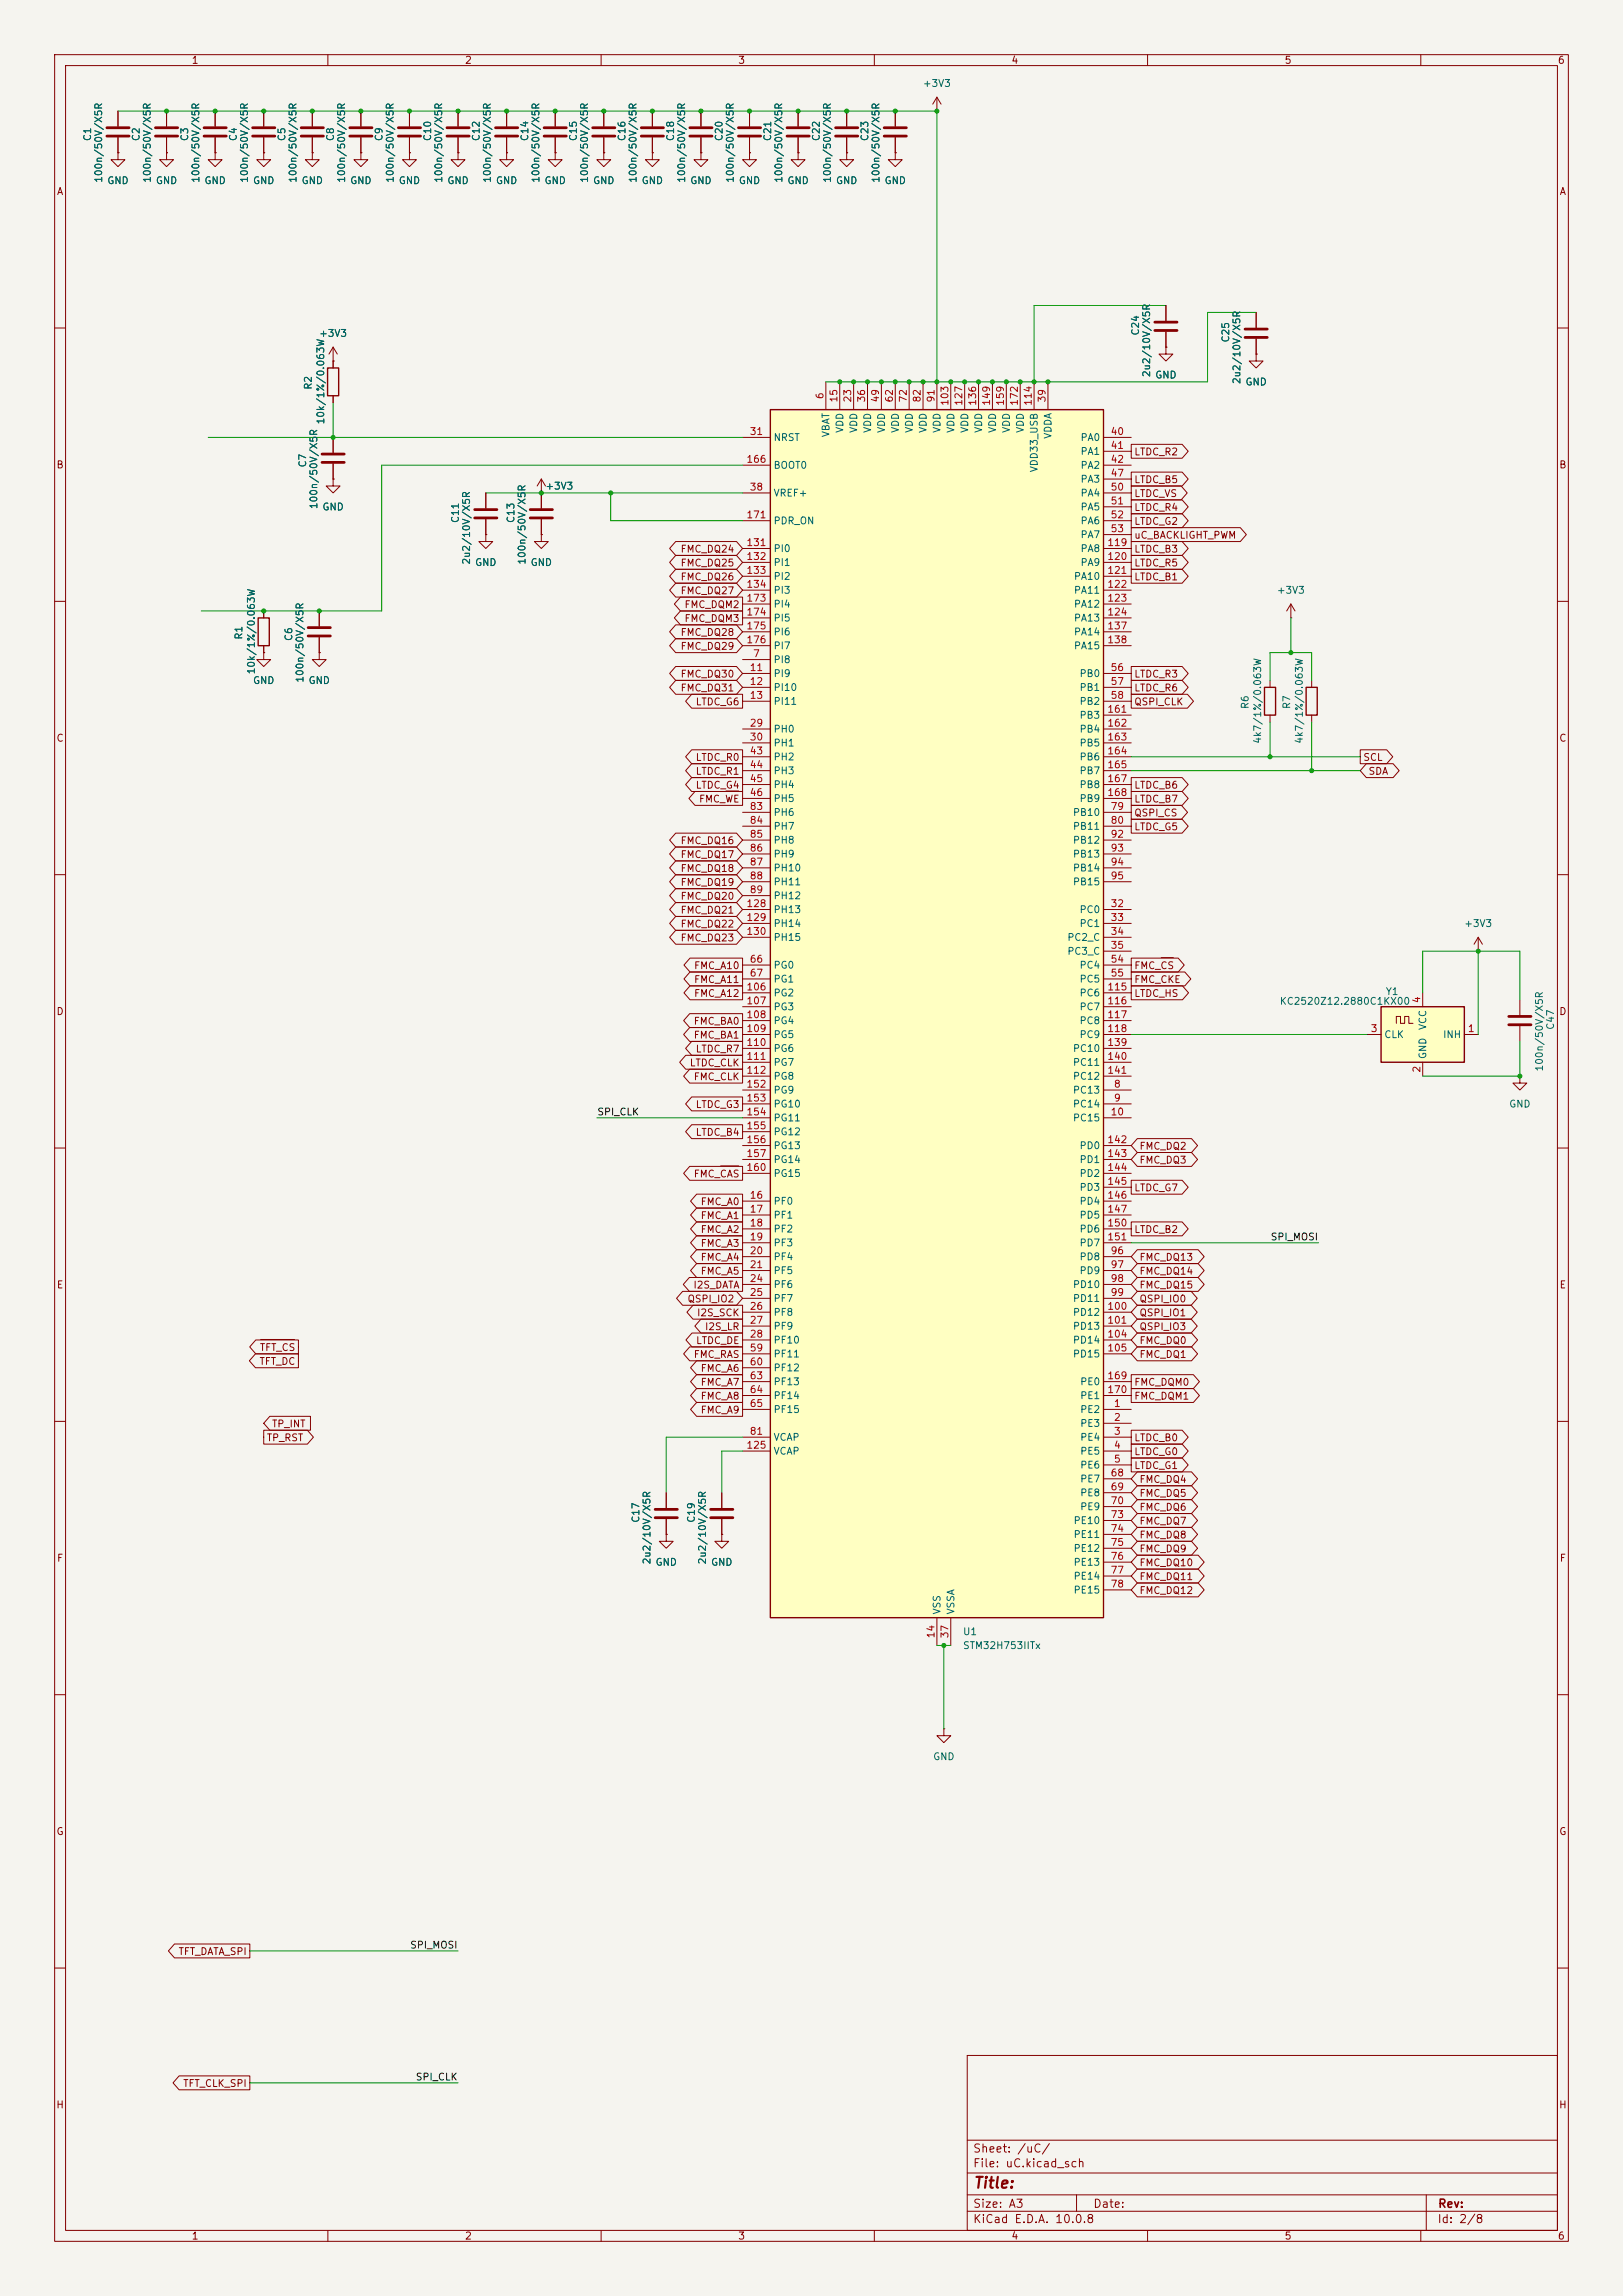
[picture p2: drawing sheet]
<svg xmlns="http://www.w3.org/2000/svg" width="297mm" height="420mm" viewBox="0 0 297 420" stroke-linecap="round" stroke-linejoin="round" font-family="sans-serif">
<defs><g id="words">
<text font-size="2" fill="#840000" x="178" y="400.8">Title:</text>
<g font-size="1.5" fill="#840000">
<text x="178" y="394.1">Sheet: /uC/</text>
<text x="178" y="396.8">File: uC.kicad_sch</text>
<text x="178" y="407">KiCad E.D.A. 10.0.8</text>
<text x="178" y="404.2">Size: A3</text>
<text x="200" y="404.2">Date:</text>
<text x="263" y="407">Id: 2/8</text>
<text x="263" y="404.2">Rev:</text>
</g>
<g font-size="1.3" fill="#840000">
<text x="35" y="12">1</text>
<text x="85" y="12">2</text>
<text x="135" y="12">3</text>
<text x="185" y="12">4</text>
<text x="235" y="12">5</text>
<text x="285" y="12">6</text>
<text x="10.3" y="36">A</text>
<text x="285.3" y="36">A</text>
<text x="207.5" y="83.6">LTDC_R2</text>
<text x="10.2" y="86">B</text>
<text x="207.5" y="88.7">LTDC_B5</text>
<text x="285.2" y="86">B</text>
<text x="207.5" y="91.2">LTDC_VS</text>
<text x="207.5" y="93.8">LTDC_R4</text>
<text x="124.4" y="101.4">FMC_DQ24</text>
<text x="207.5" y="96.3">LTDC_G2</text>
<text x="207.5" y="98.8">uC_BACKLIGHT_PWM</text>
<text x="207.5" y="101.4">LTDC_B3</text>
<text x="124.4" y="103.9">FMC_DQ25</text>
<text x="124.4" y="106.5">FMC_DQ26</text>
<text x="207.5" y="103.9">LTDC_R5</text>
<text x="207.5" y="106.5">LTDC_B1</text>
<text x="124.4" y="109">FMC_DQ27</text>
<text x="125.1" y="111.5">FMC_DQM2</text>
<text x="124.4" y="116.6">FMC_DQ28</text>
<text x="124.4" y="119.2">FMC_DQ29</text>
<text x="125.1" y="114.1">FMC_DQM3</text>
<text x="124.4" y="124.2">FMC_DQ30</text>
<text x="207.5" y="124.2">LTDC_R3</text>
<text x="124.4" y="126.8">FMC_DQ31</text>
<text x="127.2" y="129.3">LTDC_G6</text>
<text x="207.5" y="129.3">QSPI_CLK</text>
<text x="207.5" y="126.8">LTDC_R6</text>
<text x="10.2" y="136">C</text>
<text x="285.2" y="136">C</text>
<text x="127.2" y="142">LTDC_R1</text>
<text x="127.2" y="139.5">LTDC_R0</text>
<text x="249.4" y="139.5">SCL</text>
<text x="250.3" y="142">SDA</text>
<text x="127.2" y="144.6">LTDC_G4</text>
<text x="127.8" y="147.1">FMC_WE</text>
<text x="207.5" y="144.6">LTDC_B6</text>
<text x="207.5" y="149.6">QSPI_CS</text>
<text x="207.5" y="147.1">LTDC_B7</text>
<text x="124.4" y="154.7">FMC_DQ16</text>
<text x="207.5" y="152.2">LTDC_G5</text>
<text x="124.4" y="157.3">FMC_DQ17</text>
<text x="124.4" y="159.8">FMC_DQ18</text>
<text x="124.4" y="164.9">FMC_DQ20</text>
<text x="124.4" y="162.3">FMC_DQ19</text>
<text x="124.4" y="167.4">FMC_DQ21</text>
<text x="124.4" y="172.5">FMC_DQ23</text>
<text x="124.4" y="170">FMC_DQ22</text>
<text x="126.9" y="177.6">FMC_A10</text>
<text x="207.5" y="177.6">FMC_CS</text>
<text x="10.2" y="186">D</text>
<text x="126.9" y="180.1">FMC_A11</text>
<text x="126.9" y="182.7">FMC_A12</text>
<text x="207.5" y="182.7">LTDC_HS</text>
<text x="207.5" y="180.1">FMC_CKE</text>
<text x="285.2" y="186">D</text>
<text x="126.8" y="190.3">FMC_BA1</text>
<text x="126.8" y="187.7">FMC_BA0</text>
<text x="126.1" y="195.4">LTDC_CLK</text>
<text x="126.8" y="197.9">FMC_CLK</text>
<text x="127.2" y="192.8">LTDC_R7</text>
<text x="127.2" y="203">LTDC_G3</text>
<text x="127.2" y="208.1">LTDC_B4</text>
<text x="126.8" y="215.7">FMC_CAS</text>
<text x="208.4" y="213.1">FMC_DQ3</text>
<text x="208.4" y="210.6">FMC_DQ2</text>
<text x="128.1" y="220.8">FMC_A0</text>
<text x="207.5" y="218.2">LTDC_G7</text>
<text x="128.1" y="225.8">FMC_A2</text>
<text x="128.1" y="223.3">FMC_A1</text>
<text x="207.5" y="225.8">LTDC_B2</text>
<text x="128.1" y="230.9">FMC_A4</text>
<text x="128.1" y="233.5">FMC_A5</text>
<text x="128.1" y="228.4">FMC_A3</text>
<text x="208.4" y="233.5">FMC_DQ14</text>
<text x="208.4" y="230.9">FMC_DQ13</text>
<text x="10.3" y="236">E</text>
<text x="125.7" y="238.5">QSPI_IO2</text>
<text x="126.8" y="236">I2S_DATA</text>
<text x="208.4" y="238.5">QSPI_IO0</text>
<text x="208.4" y="236">FMC_DQ15</text>
<text x="285.3" y="236">E</text>
<text x="127.4" y="241.1">I2S_SCK</text>
<text x="128.9" y="243.6">I2S_LR</text>
<text x="208.4" y="241.1">QSPI_IO1</text>
<text x="208.4" y="243.6">QSPI_IO3</text>
<text x="47.4" y="250">TFT_DC</text>
<text x="47.4" y="247.4">TFT_CS</text>
<text x="126.8" y="248.7">FMC_RAS</text>
<text x="127.3" y="246.2">LTDC_DE</text>
<text x="128.1" y="251.2">FMC_A6</text>
<text x="208.4" y="246.2">FMC_DQ0</text>
<text x="208.4" y="248.7">FMC_DQ1</text>
<text x="128.1" y="253.8">FMC_A7</text>
<text x="128.1" y="256.3">FMC_A8</text>
<text x="207.5" y="256.3">FMC_DQM1</text>
<text x="207.5" y="253.8">FMC_DQM0</text>
<text x="48.7" y="263.9">TP_RST</text>
<text x="49.7" y="261.4">TP_INT</text>
<text x="128.1" y="258.9">FMC_A9</text>
<text x="207.5" y="263.9">LTDC_B0</text>
<text x="207.5" y="269">LTDC_G1</text>
<text x="207.5" y="266.5">LTDC_G0</text>
<text x="208.4" y="271.6">FMC_DQ4</text>
<text x="208.4" y="274.1">FMC_DQ5</text>
<text x="208.4" y="279.2">FMC_DQ7</text>
<text x="208.4" y="276.6">FMC_DQ6</text>
<text x="208.4" y="281.7">FMC_DQ8</text>
<text x="10.3" y="286">F</text>
<text x="208.4" y="284.3">FMC_DQ9</text>
<text x="208.4" y="286.8">FMC_DQ10</text>
<text x="285.3" y="286">F</text>
<text x="208.4" y="291.9">FMC_DQ12</text>
<text x="208.4" y="289.3">FMC_DQ11</text>
<text x="10.2" y="336">G</text>
<text x="285.2" y="336">G</text>
<text x="32.6" y="357.9">TFT_DATA_SPI</text>
<text x="33.4" y="382.1">TFT_CLK_SPI</text>
<text x="10.2" y="386">H</text>
<text x="285.2" y="386">H</text>
<text x="35" y="410">1</text>
<text x="85" y="410">2</text>
<text x="135" y="410">3</text>
<text x="185" y="410">4</text>
<text x="235" y="410">5</text>
<text x="285" y="410">6</text>
</g>
<g font-size="1.3" fill="#006464">
<text x="168.8" y="16.2">+3V3</text>
<text x="17" y="25.9" transform="rotate(-90 17 25.9)">C1</text>
<text x="25.9" y="25.9" transform="rotate(-90 25.9 25.9)">C2</text>
<text x="34.7" y="25.9" transform="rotate(-90 34.7 25.9)">C3</text>
<text x="43.6" y="25.9" transform="rotate(-90 43.6 25.9)">C4</text>
<text x="52.5" y="25.9" transform="rotate(-90 52.5 25.9)">C5</text>
<text x="61.4" y="25.9" transform="rotate(-90 61.4 25.9)">C8</text>
<text x="70.3" y="25.9" transform="rotate(-90 70.3 25.9)">C9</text>
<text x="79.2" y="25.9" transform="rotate(-90 79.2 25.9)">C10</text>
<text x="88.1" y="25.9" transform="rotate(-90 88.1 25.9)">C12</text>
<text x="97" y="25.9" transform="rotate(-90 97 25.9)">C14</text>
<text x="105.9" y="25.9" transform="rotate(-90 105.9 25.9)">C15</text>
<text x="114.8" y="25.9" transform="rotate(-90 114.8 25.9)">C16</text>
<text x="123.6" y="25.9" transform="rotate(-90 123.6 25.9)">C18</text>
<text x="132.5" y="25.9" transform="rotate(-90 132.5 25.9)">C20</text>
<text x="141.4" y="25.9" transform="rotate(-90 141.4 25.9)">C21</text>
<text x="150.3" y="25.9" transform="rotate(-90 150.3 25.9)">C22</text>
<text x="159.2" y="25.9" transform="rotate(-90 159.2 25.9)">C23</text>
<text x="19" y="33.5" transform="rotate(-90 19 33.5)">100n/50V/X5R</text>
<text x="19.5" y="34">GND</text>
<text x="27.9" y="33.5" transform="rotate(-90 27.9 33.5)">100n/50V/X5R</text>
<text x="28.4" y="34">GND</text>
<text x="36.8" y="33.5" transform="rotate(-90 36.8 33.5)">100n/50V/X5R</text>
<text x="37.3" y="34">GND</text>
<text x="45.7" y="33.5" transform="rotate(-90 45.7 33.5)">100n/50V/X5R</text>
<text x="46.2" y="34">GND</text>
<text x="54.6" y="33.5" transform="rotate(-90 54.6 33.5)">100n/50V/X5R</text>
<text x="55.1" y="34">GND</text>
<text x="63.4" y="33.5" transform="rotate(-90 63.4 33.5)">100n/50V/X5R</text>
<text x="64" y="34">GND</text>
<text x="72.3" y="33.5" transform="rotate(-90 72.3 33.5)">100n/50V/X5R</text>
<text x="72.9" y="34">GND</text>
<text x="81.2" y="33.5" transform="rotate(-90 81.2 33.5)">100n/50V/X5R</text>
<text x="81.8" y="34">GND</text>
<text x="90.1" y="33.5" transform="rotate(-90 90.1 33.5)">100n/50V/X5R</text>
<text x="90.6" y="34">GND</text>
<text x="99" y="33.5" transform="rotate(-90 99 33.5)">100n/50V/X5R</text>
<text x="99.5" y="34">GND</text>
<text x="107.9" y="33.5" transform="rotate(-90 107.9 33.5)">100n/50V/X5R</text>
<text x="108.4" y="34">GND</text>
<text x="116.8" y="33.5" transform="rotate(-90 116.8 33.5)">100n/50V/X5R</text>
<text x="117.3" y="34">GND</text>
<text x="125.7" y="33.5" transform="rotate(-90 125.7 33.5)">100n/50V/X5R</text>
<text x="126.2" y="34">GND</text>
<text x="134.6" y="33.5" transform="rotate(-90 134.6 33.5)">100n/50V/X5R</text>
<text x="135.1" y="34">GND</text>
<text x="143.5" y="33.5" transform="rotate(-90 143.5 33.5)">100n/50V/X5R</text>
<text x="144" y="34">GND</text>
<text x="152.3" y="33.5" transform="rotate(-90 152.3 33.5)">100n/50V/X5R</text>
<text x="152.9" y="34">GND</text>
<text x="161.2" y="33.5" transform="rotate(-90 161.2 33.5)">100n/50V/X5R</text>
<text x="161.8" y="34">GND</text>
<text x="58.3" y="61.9">+3V3</text>
<text x="208.7" y="61.5" transform="rotate(-90 208.7 61.5)">C24</text>
<text x="225.2" y="62.8" transform="rotate(-90 225.2 62.8)">C25</text>
<text x="57.4" y="71.4" transform="rotate(-90 57.4 71.4)">R2</text>
<text x="210.8" y="69.1" transform="rotate(-90 210.8 69.1)">2u2/10V/X5R</text>
<text x="211.3" y="69.5">GND</text>
<text x="227.3" y="70.4" transform="rotate(-90 227.3 70.4)">2u2/10V/X5R</text>
<text x="227.8" y="70.8">GND</text>
<text x="59.6" y="77.7" transform="rotate(-90 59.6 77.7)">10k/1%/0.063W</text>
<text x="141.5" y="81">NRST</text>
<text x="152.1" y="80.1" transform="rotate(-90 152.1 80.1)">VBAT</text>
<text x="154.6" y="79.3" transform="rotate(-90 154.6 79.3)">VDD</text>
<text x="157.2" y="79.3" transform="rotate(-90 157.2 79.3)">VDD</text>
<text x="159.7" y="79.3" transform="rotate(-90 159.7 79.3)">VDD</text>
<text x="162.3" y="79.3" transform="rotate(-90 162.3 79.3)">VDD</text>
<text x="164.8" y="79.3" transform="rotate(-90 164.8 79.3)">VDD</text>
<text x="167.3" y="79.3" transform="rotate(-90 167.3 79.3)">VDD</text>
<text x="169.9" y="79.3" transform="rotate(-90 169.9 79.3)">VDD</text>
<text x="172.4" y="79.3" transform="rotate(-90 172.4 79.3)">VDD</text>
<text x="175" y="79.3" transform="rotate(-90 175 79.3)">VDD</text>
<text x="177.5" y="79.3" transform="rotate(-90 177.5 79.3)">VDD</text>
<text x="180" y="79.3" transform="rotate(-90 180 79.3)">VDD</text>
<text x="182.6" y="79.3" transform="rotate(-90 182.6 79.3)">VDD</text>
<text x="185.1" y="79.3" transform="rotate(-90 185.1 79.3)">VDD</text>
<text x="187.7" y="79.3" transform="rotate(-90 187.7 79.3)">VDD</text>
<text x="192.7" y="80.4" transform="rotate(-90 192.7 80.4)">VDDA</text>
<text x="197.6" y="81">PA0</text>
<text x="197.6" y="83.5">PA1</text>
<text x="56.3" y="85.6" transform="rotate(-90 56.3 85.6)">C7</text>
<text x="99.7" y="89.9">+3V3</text>
<text x="141.5" y="86.1">BOOT0</text>
<text x="190.2" y="86.5" transform="rotate(-90 190.2 86.5)">VDD33_USB</text>
<text x="197.6" y="86.1">PA2</text>
<text x="197.6" y="88.6">PA3</text>
<text x="58.4" y="93.2" transform="rotate(-90 58.4 93.2)">100n/50V/X5R</text>
<text x="58.9" y="93.7">GND</text>
<text x="84.3" y="95.8" transform="rotate(-90 84.3 95.8)">C11</text>
<text x="94.4" y="95.8" transform="rotate(-90 94.4 95.8)">C13</text>
<text x="141.5" y="91.1">VREF+</text>
<text x="197.6" y="91.1">PA4</text>
<text x="197.6" y="93.7">PA5</text>
<text x="141.5" y="101.3">PI0</text>
<text x="141.5" y="96.2">PDR_ON</text>
<text x="197.6" y="96.2">PA6</text>
<text x="197.6" y="98.8">PA7</text>
<text x="197.6" y="101.3">PA8</text>
<text x="86.3" y="103.4" transform="rotate(-90 86.3 103.4)">2u2/10V/X5R</text>
<text x="86.8" y="103.8">GND</text>
<text x="96.5" y="103.4" transform="rotate(-90 96.5 103.4)">100n/50V/X5R</text>
<text x="97" y="103.8">GND</text>
<text x="141.5" y="103.8">PI1</text>
<text x="141.5" y="106.4">PI2</text>
<text x="196.4" y="106.4">PA10</text>
<text x="197.6" y="103.8">PA9</text>
<text x="141.5" y="108.9">PI3</text>
<text x="141.5" y="111.5">PI4</text>
<text x="141.5" y="114">PI5</text>
<text x="196.4" y="108.9">PA11</text>
<text x="196.4" y="111.5">PA12</text>
<text x="196.4" y="114">PA13</text>
<text x="233.6" y="108.9">+3V3</text>
<text x="44.7" y="117.1" transform="rotate(-90 44.7 117.1)">R1</text>
<text x="53.8" y="117.4" transform="rotate(-90 53.8 117.4)">C6</text>
<text x="141.5" y="116.5">PI6</text>
<text x="141.5" y="119.1">PI7</text>
<text x="196.4" y="116.5">PA14</text>
<text x="196.4" y="119.1">PA15</text>
<text x="46.2" y="125.4">GND</text>
<text x="46.9" y="123.5" transform="rotate(-90 46.9 123.5)">10k/1%/0.063W</text>
<text x="55.8" y="125" transform="rotate(-90 55.8 125)">100n/50V/X5R</text>
<text x="56.4" y="125.4">GND</text>
<text x="141.5" y="121.6">PI8</text>
<text x="141.5" y="124.2">PI9</text>
<text x="197.4" y="124.2">PB0</text>
<text x="141.5" y="126.7">PI10</text>
<text x="141.5" y="129.2">PI11</text>
<text x="197.4" y="126.7">PB1</text>
<text x="197.4" y="129.2">PB2</text>
<text x="197.4" y="131.8">PB3</text>
<text x="228.8" y="129.8" transform="rotate(-90 228.8 129.8)">R6</text>
<text x="236.4" y="129.8" transform="rotate(-90 236.4 129.8)">R7</text>
<text x="141.5" y="134.3">PH0</text>
<text x="141.5" y="136.9">PH1</text>
<text x="197.4" y="134.3">PB4</text>
<text x="197.4" y="136.9">PB5</text>
<text x="231.1" y="136.2" transform="rotate(-90 231.1 136.2)">4k7/1%/0.063W</text>
<text x="238.7" y="136.2" transform="rotate(-90 238.7 136.2)">4k7/1%/0.063W</text>
<text x="141.5" y="139.4">PH2</text>
<text x="141.5" y="141.9">PH3</text>
<text x="197.4" y="139.4">PB6</text>
<text x="197.4" y="141.9">PB7</text>
<text x="141.5" y="144.5">PH4</text>
<text x="141.5" y="147">PH5</text>
<text x="141.5" y="149.6">PH6</text>
<text x="196.2" y="149.6">PB10</text>
<text x="197.4" y="144.5">PB8</text>
<text x="197.4" y="147">PB9</text>
<text x="141.5" y="152.1">PH7</text>
<text x="141.5" y="154.6">PH8</text>
<text x="196.2" y="152.1">PB11</text>
<text x="196.2" y="154.6">PB12</text>
<text x="141.5" y="157.2">PH9</text>
<text x="141.5" y="159.7">PH10</text>
<text x="196.2" y="157.2">PB13</text>
<text x="196.2" y="159.7">PB14</text>
<text x="141.5" y="162.3">PH11</text>
<text x="141.5" y="164.8">PH12</text>
<text x="141.5" y="167.3">PH13</text>
<text x="196.2" y="162.3">PB15</text>
<text x="197.4" y="167.3">PC0</text>
<text x="141.5" y="169.9">PH14</text>
<text x="141.5" y="172.4">PH15</text>
<text x="195.2" y="172.4">PC2_C</text>
<text x="197.4" y="169.9">PC1</text>
<text x="267.8" y="169.9">+3V3</text>
<text x="141.5" y="177.5">PG0</text>
<text x="195.2" y="175">PC3_C</text>
<text x="197.4" y="177.5">PC4</text>
<text x="141.5" y="180">PG1</text>
<text x="141.5" y="182.6">PG2</text>
<text x="141.5" y="185.1">PG3</text>
<text x="197.4" y="180">PC5</text>
<text x="197.4" y="182.6">PC6</text>
<text x="197.4" y="185.1">PC7</text>
<text x="234.1" y="184.1">KC2520Z12.2880C1KX00</text>
<text x="253.5" y="182.3">Y1</text>
<text x="141.5" y="187.7">PG4</text>
<text x="141.5" y="190.2">PG5</text>
<text x="197.4" y="187.7">PC8</text>
<text x="197.4" y="190.2">PC9</text>
<text x="253.2" y="190.2">CLK</text>
<text x="261.3" y="188.5" transform="rotate(-90 261.3 188.5)">VCC</text>
<text x="264" y="190.2">INH</text>
<text x="284.7" y="188.5" transform="rotate(-90 284.7 188.5)">C47</text>
<text x="141.5" y="192.7">PG6</text>
<text x="141.5" y="195.3">PG7</text>
<text x="141.5" y="197.8">PG8</text>
<text x="196.2" y="192.7">PC10</text>
<text x="196.2" y="195.3">PC11</text>
<text x="196.2" y="197.8">PC12</text>
<text x="261.3" y="193.8" transform="rotate(-90 261.3 193.8)">GND</text>
<text x="282.6" y="196.1" transform="rotate(-90 282.6 196.1)">100n/50V/X5R</text>
<text x="141.5" y="200.4">PG9</text>
<text x="141.5" y="202.9">PG10</text>
<text x="196.2" y="200.4">PC13</text>
<text x="196.2" y="202.9">PC14</text>
<text x="276.1" y="202.9">GND</text>
<text x="141.5" y="205.4">PG11</text>
<text x="141.5" y="208">PG12</text>
<text x="196.2" y="205.4">PC15</text>
<text x="141.5" y="210.5">PG13</text>
<text x="141.5" y="213.1">PG14</text>
<text x="141.5" y="215.6">PG15</text>
<text x="197.4" y="210.5">PD0</text>
<text x="197.4" y="213.1">PD1</text>
<text x="197.4" y="215.6">PD2</text>
<text x="141.5" y="220.7">PF0</text>
<text x="197.4" y="218.1">PD3</text>
<text x="197.4" y="220.7">PD4</text>
<text x="141.5" y="223.2">PF1</text>
<text x="141.5" y="225.8">PF2</text>
<text x="197.4" y="223.2">PD5</text>
<text x="197.4" y="225.8">PD6</text>
<text x="141.5" y="228.3">PF3</text>
<text x="141.5" y="230.8">PF4</text>
<text x="141.5" y="233.4">PF5</text>
<text x="197.4" y="230.8">PD8</text>
<text x="197.4" y="233.4">PD9</text>
<text x="197.4" y="228.3">PD7</text>
<text x="141.5" y="235.9">PF6</text>
<text x="141.5" y="238.5">PF7</text>
<text x="196.2" y="235.9">PD10</text>
<text x="196.2" y="238.5">PD11</text>
<text x="141.5" y="241">PF8</text>
<text x="141.5" y="243.5">PF9</text>
<text x="196.2" y="241">PD12</text>
<text x="196.2" y="243.5">PD13</text>
<text x="141.5" y="246.1">PF10</text>
<text x="141.5" y="248.6">PF11</text>
<text x="141.5" y="251.2">PF12</text>
<text x="196.2" y="246.1">PD14</text>
<text x="196.2" y="248.6">PD15</text>
<text x="141.5" y="253.7">PF13</text>
<text x="141.5" y="256.2">PF14</text>
<text x="197.6" y="253.7">PE0</text>
<text x="197.6" y="256.2">PE1</text>
<text x="141.5" y="258.8">PF15</text>
<text x="141.5" y="263.9">VCAP</text>
<text x="197.6" y="258.8">PE2</text>
<text x="197.6" y="261.3">PE3</text>
<text x="197.6" y="263.9">PE4</text>
<text x="141.5" y="266.4">VCAP</text>
<text x="197.6" y="266.4">PE5</text>
<text x="197.6" y="268.9">PE6</text>
<text x="197.6" y="271.5">PE7</text>
<text x="197.6" y="274">PE8</text>
<text x="117.3" y="278.7" transform="rotate(-90 117.3 278.7)">C17</text>
<text x="127.5" y="278.7" transform="rotate(-90 127.5 278.7)">C19</text>
<text x="196.4" y="279.1">PE10</text>
<text x="196.4" y="281.6">PE11</text>
<text x="197.6" y="276.6">PE9</text>
<text x="119.3" y="286.3" transform="rotate(-90 119.3 286.3)">2u2/10V/X5R</text>
<text x="119.9" y="286.7">GND</text>
<text x="129.5" y="286.3" transform="rotate(-90 129.5 286.3)">2u2/10V/X5R</text>
<text x="130" y="286.7">GND</text>
<text x="196.4" y="284.2">PE12</text>
<text x="196.4" y="286.7">PE13</text>
<text x="196.4" y="289.3">PE14</text>
<text x="196.4" y="291.8">PE15</text>
<text x="172.4" y="295.4" transform="rotate(-90 172.4 295.4)">VSS</text>
<text x="175" y="295.4" transform="rotate(-90 175 295.4)">VSSA</text>
<text x="176.1" y="299.4">U1</text>
<text x="176.1" y="302">STM32H753IITx</text>
<text x="170.7" y="322.3">GND</text>
</g>
<g font-size="1.3" fill="#a90000">
<text x="151" y="73.1" transform="rotate(-90 151 73.1)">6</text>
<text x="153.5" y="73.7" transform="rotate(-90 153.5 73.7)">15</text>
<text x="156.1" y="73.7" transform="rotate(-90 156.1 73.7)">23</text>
<text x="158.6" y="73.7" transform="rotate(-90 158.6 73.7)">36</text>
<text x="161.2" y="73.7" transform="rotate(-90 161.2 73.7)">49</text>
<text x="163.7" y="73.7" transform="rotate(-90 163.7 73.7)">62</text>
<text x="166.2" y="73.7" transform="rotate(-90 166.2 73.7)">72</text>
<text x="168.8" y="73.7" transform="rotate(-90 168.8 73.7)">82</text>
<text x="171.3" y="73.7" transform="rotate(-90 171.3 73.7)">91</text>
<text x="173.9" y="74.3" transform="rotate(-90 173.9 74.3)">103</text>
<text x="176.4" y="74.3" transform="rotate(-90 176.4 74.3)">127</text>
<text x="178.9" y="74.3" transform="rotate(-90 178.9 74.3)">136</text>
<text x="181.5" y="74.3" transform="rotate(-90 181.5 74.3)">149</text>
<text x="184" y="74.3" transform="rotate(-90 184 74.3)">159</text>
<text x="186.6" y="74.3" transform="rotate(-90 186.6 74.3)">172</text>
<text x="189.1" y="74.3" transform="rotate(-90 189.1 74.3)">114</text>
<text x="191.6" y="73.7" transform="rotate(-90 191.6 73.7)">39</text>
<text x="137.1" y="79.9">31</text>
<text x="203.1" y="79.9">40</text>
<text x="203.1" y="82.4">41</text>
<text x="136.5" y="85">166</text>
<text x="203.1" y="85">42</text>
<text x="203.1" y="87.5">47</text>
<text x="136.5" y="95.1">171</text>
<text x="137.1" y="90">38</text>
<text x="203.1" y="90">50</text>
<text x="203.1" y="92.6">51</text>
<text x="203.1" y="95.1">52</text>
<text x="136.5" y="100.2">131</text>
<text x="202.5" y="100.2">119</text>
<text x="203.1" y="97.7">53</text>
<text x="136.5" y="102.7">132</text>
<text x="136.5" y="105.3">133</text>
<text x="136.5" y="107.8">134</text>
<text x="202.5" y="102.7">120</text>
<text x="202.5" y="105.3">121</text>
<text x="202.5" y="107.8">122</text>
<text x="136.5" y="110.4">173</text>
<text x="136.5" y="112.9">174</text>
<text x="202.5" y="110.4">123</text>
<text x="202.5" y="112.9">124</text>
<text x="136.5" y="115.4">175</text>
<text x="136.5" y="118">176</text>
<text x="202.5" y="115.4">137</text>
<text x="202.5" y="118">138</text>
<text x="137.1" y="123.1">11</text>
<text x="137.1" y="125.6">12</text>
<text x="137.7" y="120.5">7</text>
<text x="203.1" y="123.1">56</text>
<text x="203.1" y="125.6">57</text>
<text x="137.1" y="128.1">13</text>
<text x="202.5" y="130.7">161</text>
<text x="203.1" y="128.1">58</text>
<text x="137.1" y="133.2">29</text>
<text x="137.1" y="135.8">30</text>
<text x="202.5" y="133.2">162</text>
<text x="202.5" y="135.8">163</text>
<text x="137.1" y="138.3">43</text>
<text x="137.1" y="140.8">44</text>
<text x="137.1" y="143.4">45</text>
<text x="202.5" y="138.3">164</text>
<text x="202.5" y="140.8">165</text>
<text x="202.5" y="143.4">167</text>
<text x="137.1" y="145.9">46</text>
<text x="137.1" y="148.5">83</text>
<text x="202.5" y="145.9">168</text>
<text x="203.1" y="148.5">79</text>
<text x="137.1" y="151">84</text>
<text x="137.1" y="153.5">85</text>
<text x="203.1" y="151">80</text>
<text x="203.1" y="153.5">92</text>
<text x="137.1" y="156.1">86</text>
<text x="137.1" y="158.6">87</text>
<text x="137.1" y="161.2">88</text>
<text x="203.1" y="156.1">93</text>
<text x="203.1" y="158.6">94</text>
<text x="203.1" y="161.2">95</text>
<text x="136.5" y="166.2">128</text>
<text x="137.1" y="163.7">89</text>
<text x="203.1" y="166.2">32</text>
<text x="136.5" y="168.8">129</text>
<text x="136.5" y="171.3">130</text>
<text x="203.1" y="168.8">33</text>
<text x="203.1" y="171.3">34</text>
<text x="203.1" y="173.9">35</text>
<text x="137.1" y="176.4">66</text>
<text x="137.1" y="178.9">67</text>
<text x="203.1" y="176.4">54</text>
<text x="203.1" y="178.9">55</text>
<text x="136.5" y="181.5">106</text>
<text x="136.5" y="184">107</text>
<text x="202.5" y="181.5">115</text>
<text x="202.5" y="184">116</text>
<text x="260.2" y="183.6" transform="rotate(-90 260.2 183.6)">4</text>
<text x="136.5" y="186.6">108</text>
<text x="136.5" y="189.1">109</text>
<text x="136.5" y="191.6">110</text>
<text x="202.5" y="186.6">117</text>
<text x="202.5" y="189.1">118</text>
<text x="202.5" y="191.6">139</text>
<text x="250.7" y="189.1">3</text>
<text x="268.5" y="189.1">1</text>
<text x="136.5" y="194.2">111</text>
<text x="136.5" y="196.7">112</text>
<text x="202.5" y="194.2">140</text>
<text x="202.5" y="196.7">141</text>
<text x="260.2" y="196.3" transform="rotate(-90 260.2 196.3)">2</text>
<text x="136.5" y="199.3">152</text>
<text x="136.5" y="201.8">153</text>
<text x="203.7" y="199.3">8</text>
<text x="203.7" y="201.8">9</text>
<text x="136.5" y="204.3">154</text>
<text x="136.5" y="206.9">155</text>
<text x="136.5" y="209.4">156</text>
<text x="202.5" y="209.4">142</text>
<text x="203.1" y="204.3">10</text>
<text x="136.5" y="212">157</text>
<text x="136.5" y="214.5">160</text>
<text x="202.5" y="212">143</text>
<text x="202.5" y="214.5">144</text>
<text x="137.1" y="219.6">16</text>
<text x="202.5" y="217">145</text>
<text x="202.5" y="219.6">146</text>
<text x="137.1" y="222.1">17</text>
<text x="137.1" y="224.7">18</text>
<text x="137.1" y="227.2">19</text>
<text x="202.5" y="222.1">147</text>
<text x="202.5" y="224.7">150</text>
<text x="202.5" y="227.2">151</text>
<text x="137.1" y="229.7">20</text>
<text x="137.1" y="232.3">21</text>
<text x="203.1" y="229.7">96</text>
<text x="203.1" y="232.3">97</text>
<text x="137.1" y="234.8">24</text>
<text x="137.1" y="237.4">25</text>
<text x="137.1" y="239.9">26</text>
<text x="202.5" y="239.9">100</text>
<text x="203.1" y="234.8">98</text>
<text x="203.1" y="237.4">99</text>
<text x="137.1" y="242.4">27</text>
<text x="137.1" y="245">28</text>
<text x="202.5" y="242.4">101</text>
<text x="202.5" y="245">104</text>
<text x="137.1" y="247.5">59</text>
<text x="137.1" y="250.1">60</text>
<text x="202.5" y="247.5">105</text>
<text x="137.1" y="252.6">63</text>
<text x="137.1" y="255.1">64</text>
<text x="137.1" y="257.7">65</text>
<text x="202.5" y="252.6">169</text>
<text x="202.5" y="255.1">170</text>
<text x="203.7" y="257.7">1</text>
<text x="137.1" y="262.8">81</text>
<text x="203.7" y="260.2">2</text>
<text x="203.7" y="262.8">3</text>
<text x="136.5" y="265.3">125</text>
<text x="203.7" y="265.3">4</text>
<text x="203.7" y="267.8">5</text>
<text x="203.1" y="270.4">68</text>
<text x="203.1" y="272.9">69</text>
<text x="203.1" y="275.5">70</text>
<text x="203.1" y="278">73</text>
<text x="203.1" y="280.5">74</text>
<text x="203.1" y="283.1">75</text>
<text x="203.1" y="285.6">76</text>
<text x="203.1" y="288.2">77</text>
<text x="203.1" y="290.7">78</text>
<text x="171.3" y="299.8" transform="rotate(-90 171.3 299.8)">14</text>
<text x="173.9" y="299.8" transform="rotate(-90 173.9 299.8)">37</text>
</g>
<g font-size="1.3" fill="#0f0f0f">
<text x="109.2" y="204.3">SPI_CLK</text>
<text x="232.4" y="227.2">SPI_MOSI</text>
<text x="74.9" y="356.7">SPI_MOSI</text>
<text x="76" y="380.9">SPI_CLK</text>
</g>
</g></defs>
<path d="M0 0h297v420h-297z" fill="#f5f4ef" stroke="#f5f4ef" stroke-width=".18"/>
<g fill="none" stroke="#840000" stroke-width=".18">
<path d="M10 10h277v400h-277zM12 12h273v396h-273zM60 10v2M110 10v2M160 10v2M210 10v2M260 10v2M229.9 57.2v2.7M10 60h2M229.9 62v2.8M285 60h2M10 110h2"/>
<path d="M285 110h2M10 160h2M285 160h2M10 210h2M285 210h2M10 260h2M285 260h2M10 310h2M285 310h2M10 360h2M177 376h108v32h-108zM285 360h2"/>
<path d="M177 397.5h108M177 391.5h108M60 408v2M110 408v2M160 408v2M177 404.5h108M177 401.5h108M197 401.5v3M210 408v2M260 408v2M261 401.5v6.5"/>
</g>
<path d="M227.8 60.2h4.1M227.8 61.7h4.1" fill="none" stroke="#840000" stroke-width=".51"/>
<path d="M252.7 184.2h15.3v10.1h-15.3z" fill="#ffffc2"/>
<path d="M59.9 67.3h2.1v5.1h-2.1zM252.7 184.2h15.3v10.1h-15.3z" fill="none" stroke="#840000" stroke-width=".25"/>
<g fill="none" stroke="#840000" stroke-width=".18">
<path d="M39.4 27.9v1.3h1.2l-1.2 1.3-1.3-1.3h1.3M39.4 27.9h.1M48.3 27.9v1.3h1.2l-1.2 1.3-1.3-1.3h1.3M48.3 27.9h.1M48.3 20.3v2.8M48.3 25.1v2.8M57.1 27.9v1.3h1.3l-1.3 1.3-1.2-1.3h1.2M57.1 27.9h.1M74.9 27.9v1.3h1.3l-1.3 1.3-1.2-1.3h1.2M74.9 27.9h.1M74.9 20.3v2.8M74.9 25.1v2.8"/>
<path d="M61 66h.1M61 63.5v3.8M61 72.4v1.3M61 63.5l-.8 1.3M61 63.5l.7 1.3M61 87.6v1.3h1.2l-1.2 1.3-1.3-1.3h1.3M61 87.6h.1M61 80v2.8M61 84.8v2.8M88.9 97.8v1.3h1.3l-1.3 1.2-1.3-1.2h1.3M88.9 97.8h.1M88.9 90.2v2.8"/>
<path d="M88.9 95v2.8M99.1 97.8v1.3h1.2l-1.2 1.2-1.3-1.2h1.3M99.1 97.8h.1M99.1 90.2v2.8M99.1 95v2.8M58.4 119.4v1.3h1.3l-1.3 1.2-1.3-1.2h1.3M58.4 119.4h.1M58.4 111.8v2.8M58.4 116.6v2.8M236.2 113h.1M236.2 110.5l-.7 1.3M236.2 110.5l.8 1.3"/>
<path d="M236.2 110.5v2.5M250.2 189.2h2.5M255.5 187.2v-1.3h.8v1.3h.7v-1.3h.8v1.3h.8M260.3 181.6v2.6M260.3 194.3v2.6M268 189.2h2.5"/>
</g>
<path d="M46.2 23.4h4.1M46.2 24.9h4.1M72.9 23.4h4.1M72.9 24.9h4.1M58.9 83.1h4.1M58.9 84.6h4.1M86.9 93.2h4M86.9 94.7h4M97 93.2h4.1M97 94.7h4.1M56.4 114.8h4.1M56.4 116.3h4.1" fill="none" stroke="#840000" stroke-width=".51"/>
<path d="M141 74.9h60.9v221h-60.9z" fill="#ffffc2"/>
<path d="M141 74.9h60.9v221h-60.9zM47.2 113h2.1v5.1h-2.1zM231.4 125.7h2v5.1h-2zM239 125.7h2v5.1h-2z" fill="none" stroke="#840000" stroke-width=".25"/>
<g fill="none" stroke="#840000" stroke-width=".18">
<path d="M171.4 17.8v2.5M171.4 17.8l-.7 1.3M171.4 17.8l.8 1.3M21.6 27.9v1.3h1.3l-1.3 1.3-1.3-1.3h1.3M21.6 27.9h.1M21.6 20.3v2.8M21.6 25.1v2.8M30.5 27.9v1.3h1.2l-1.2 1.3-1.3-1.3h1.3M30.5 27.9h.1M30.5 20.3v2.8M30.5 25.1v2.8M39.4 27.9h.1"/>
<path d="M39.4 20.3v2.8M39.4 25.1v2.8M48.3 27.9h.1M48.3 20.3v2.8M48.3 25.1v2.8M57.1 27.9h.1M57.1 20.3v2.8M57.1 25.1v2.8M66 27.9v1.3h1.3l-1.3 1.3-1.2-1.3h1.2M66 27.9h.1M66 20.3v2.8M66 25.1v2.8"/>
<path d="M74.9 27.9h.1M74.9 20.3v2.8M74.9 25.1v2.8M83.8 27.9v1.3h1.3l-1.3 1.3-1.3-1.3h1.3M83.8 27.9h.1M83.8 20.3v2.8M83.8 25.1v2.8M92.7 27.9v1.3h1.3l-1.3 1.3-1.3-1.3h1.3M92.7 27.9h.1M92.7 20.3v2.8M92.7 25.1v2.8M101.6 27.9v1.3h1.3l-1.3 1.3-1.3-1.3h1.3"/>
<path d="M101.6 27.9h.1M101.6 20.3v2.8M101.6 25.1v2.8M110.5 27.9v1.3h1.3l-1.3 1.3-1.3-1.3h1.3M110.5 27.9h.1M110.5 20.3v2.8M110.5 25.1v2.8M119.4 27.9v1.3h1.2l-1.2 1.3-1.3-1.3h1.3M119.4 27.9h.1M119.4 20.3v2.8M119.4 25.1v2.8M128.3 27.9v1.3h1.2l-1.2 1.3-1.3-1.3h1.3"/>
<path d="M128.3 27.9h.1M128.3 20.3v2.8M128.3 25.1v2.8M137.2 27.9v1.3h1.2l-1.2 1.3-1.3-1.3h1.3M137.2 27.9h.1M137.2 20.3v2.8M137.2 25.1v2.8M146 27.9v1.3h1.3l-1.3 1.3-1.2-1.3h1.2M146 27.9h.1M146 20.3v2.8M146 25.1v2.8M154.9 27.9v1.3h1.3l-1.3 1.3-1.2-1.3h1.2"/>
<path d="M154.9 27.9h.1M154.9 20.3v2.8M154.9 25.1v2.8M163.8 27.9v1.3h1.3l-1.3 1.3-1.2-1.3h1.2M163.8 27.9h.1M163.8 20.3v2.8M163.8 25.1v2.8M171.4 20.3h.1M213.4 55.9v2.8M229.9 57.2v2.7M61 66h.1M61 66v1.3"/>
<path d="M61 72.4v1.3M151.1 69.9v5M153.7 69.9v5M156.2 69.9v5M158.7 69.9v5M161.3 69.9v5M163.8 69.9v5M166.4 69.9v5M168.9 69.9v5M171.4 69.9v5M174 69.9v5M176.5 69.9v5"/>
<path d="M179.1 69.9v5M181.6 69.9v5M184.1 69.9v5M186.7 69.9v5M189.2 69.9v5M191.8 69.9v5M213.4 63.5v1.3h1.2l-1.2 1.2-1.3-1.2h1.3M213.4 63.5h.1M213.4 60.7v2.8M229.9 64.8v1.2h1.2l-1.2 1.3-1.3-1.3h1.3M229.9 64.8h.1M229.9 62v2.8"/>
<path d="M61 87.6h.1M61 80v2.8M61 84.8v2.8M88.9 97.8h.1M88.9 90.2v2.8M88.9 95v2.8M99.1 90.2h.1M99.1 97.8h.1M99.1 87.6l-.8 1.3M99.1 87.6l.7 1.3M99.1 87.6v5.4M99.1 95v2.8"/>
<path d="M123.6 99.1h11.2l1.1 1.2-1.1 1.3h-11.2l-1.1-1.3zM135.9 80h5.1M135.9 90.2h5.1M135.9 85.1h5.1M135.9 95.3h5.1M201.9 80h5.1M201.9 90.2h5.1M201.9 82.6h5.1M201.9 85.1h5.1M201.9 87.6h5.1M201.9 92.7h5.1M201.9 95.3h5.1"/>
<path d="M201.9 97.8h5.1M207 81.3h9.3l1.1 1.3-1.1 1.2h-9.3zM207 86.4h9.3l1.1 1.2-1.1 1.3h-9.3zM207 88.9h9.1l1.2 1.3-1.2 1.2h-9.1zM207 94h9.3l1.1 1.3-1.1 1.2h-9.3zM207 96.5h20l1.1 1.3-1.1 1.3h-20zM207 91.4h9.3l1.1 1.3-1.1 1.3h-9.3zM207 99.1h9.3l1.1 1.2-1.1 1.3h-9.3zM48.3 119.4v1.3h1.2l-1.2 1.2-1.3-1.2h1.3M48.3 119.4h.1M48.3 111.8v1.2M48.3 118.1v1.3"/>
<path d="M58.4 119.4h.1M58.4 111.8v2.8M58.4 116.6v2.8M123.6 101.6h11.2l1.1 1.3-1.1 1.2h-11.2l-1.1-1.2zM123.6 114.3h11.2l1.1 1.3-1.1 1.2h-11.2l-1.1-1.2zM123.6 104.1h11.2l1.1 1.3-1.1 1.3h-11.2l-1.1-1.3zM123.6 116.8h11.2l1.1 1.3-1.1 1.3h-11.2l-1.1-1.3zM123.6 106.7h11.2l1.1 1.3-1.1 1.2h-11.2l-1.1-1.2zM124.5 109.2h11.4v2.6h-11.4l-1.1-1.3zM124.5 111.8h11.4v2.5h-11.4l-1.1-1.3zM135.9 100.3h5.1M135.9 102.9h5.1"/>
<path d="M135.9 105.4h5.1M135.9 108h5.1M135.9 110.5h5.1M135.9 113h5.1M135.9 115.6h5.1M135.9 118.1h5.1M201.9 100.3h5.1M201.9 102.9h5.1M201.9 105.4h5.1M201.9 108h5.1M201.9 110.5h5.1M201.9 113h5.1"/>
<path d="M201.9 115.6h5.1M201.9 118.1h5.1M207 101.6h9.3l1.1 1.3-1.1 1.2h-9.3zM207 104.1h9.3l1.1 1.3-1.1 1.3h-9.3zM123.6 124.5h11.2l1.1 1.2-1.1 1.3h-11.2l-1.1-1.3zM123.6 121.9h11.2l1.1 1.3-1.1 1.3h-11.2l-1.1-1.3zM126.6 127h9.3v2.5h-9.3l-1.1-1.2zM126.6 139.7h9.3v2.5h-9.3l-1.1-1.2zM126.6 137.2h9.3v2.5h-9.3l-1.1-1.3zM135.9 120.7h5.1M135.9 123.2h5.1M135.9 125.7h5.1"/>
<path d="M135.9 128.3h5.1M135.9 133.4h5.1M135.9 135.9h5.1M135.9 138.4h5.1M201.9 123.2h5.1M201.9 125.7h5.1M201.9 128.3h5.1M201.9 133.4h5.1M201.9 135.9h5.1M201.9 138.4h5.1M201.9 130.8h5.1M207 127h10.3l1.1 1.3-1.1 1.2h-10.3z"/>
<path d="M207 121.9h9.3l1.1 1.3-1.1 1.3h-9.3zM207 124.5h9.3l1.1 1.2-1.1 1.3h-9.3zM232.4 124.5v1.2M232.4 130.8v1.3M240 124.5v1.2M240 130.8v1.3M248.9 137.2h4.9l1.1 1.2-1.1 1.3h-4.9zM250 139.7h4.9l1.1 1.3-1.1 1.2h-4.9l-1.1-1.2zM123.6 154.9h11.2l1.1 1.3-1.1 1.3h-11.2l-1.1-1.3zM123.6 157.5h11.2l1.1 1.3-1.1 1.2h-11.2l-1.1-1.2zM123.6 152.4h11.2l1.1 1.3-1.1 1.2h-11.2l-1.1-1.2zM126.6 142.2h9.3v2.6h-9.3l-1.1-1.3z"/>
<path d="M127.2 144.8h8.7v2.5h-8.7l-1.1-1.2zM132.8 144.7h2.4M135.9 141h5.1M135.9 143.5h5.1M135.9 146.1h5.1M135.9 148.6h5.1M135.9 151.1h5.1M135.9 153.7h5.1M135.9 156.2h5.1M135.9 158.8h5.1M201.9 141h5.1M201.9 143.5h5.1"/>
<path d="M201.9 146.1h5.1M201.9 148.6h5.1M201.9 151.1h5.1M201.9 153.7h5.1M201.9 156.2h5.1M201.9 158.8h5.1M207 142.2h9.3l1.1 1.3-1.1 1.3h-9.3zM207 149.9h9.3l1.1 1.2-1.1 1.3h-9.3zM207 147.3h9.2l1.1 1.3-1.1 1.3h-9.2zM207 144.8h9.3l1.1 1.3-1.1 1.2h-9.3zM123.6 162.6h11.2l1.1 1.2-1.1 1.3h-11.2l-1.1-1.3zM123.6 170.2h11.2l1.1 1.3-1.1 1.2h-11.2l-1.1-1.2z"/>
<path d="M123.6 167.6h11.2l1.1 1.3-1.1 1.3h-11.2l-1.1-1.3zM123.6 160h11.2l1.1 1.3-1.1 1.3h-11.2l-1.1-1.3zM123.6 165.1h11.2l1.1 1.3-1.1 1.2h-11.2l-1.1-1.2zM126.3 177.8h9.6v2.5h-9.6l-1.1-1.2zM126.3 175.3h9.6v2.5h-9.6l-1.1-1.3zM135.9 166.4h5.1M135.9 168.9h5.1M135.9 171.5h5.1M135.9 176.5h5.1M135.9 179.1h5.1M135.9 161.3h5.1M135.9 163.8h5.1"/>
<path d="M201.9 166.4h5.1M201.9 168.9h5.1M201.9 171.5h5.1M201.9 174h5.1M201.9 176.5h5.1M201.9 179.1h5.1M201.9 161.3h5.1M207 177.8h9.8l1.1 1.3-1.1 1.2h-9.8zM207 175.3h8.6l1.1 1.2-1.1 1.3h-8.6zM212.5 175.2h2.2M270.5 174h.1M270.5 171.5l.8 1.2"/>
<path d="M270.5 171.5l-.8 1.2M270.5 171.5v2.5M125.5 193h10.4v2.6h-10.4l-1.1-1.3zM126.2 195.6h9.7v2.5h-9.7l-1.1-1.2zM126.2 188h9.7v2.5h-9.7l-1.1-1.3zM126.2 185.4h9.7v2.6h-9.7l-1.1-1.3zM126.3 180.3h9.6v2.6h-9.6l-1.1-1.3zM126.6 190.5h9.3v2.5h-9.3l-1.1-1.2zM135.9 199.4h5.1M135.9 181.6h5.1M135.9 184.2h5.1M135.9 186.7h5.1"/>
<path d="M135.9 189.2h5.1M135.9 191.8h5.1M135.9 194.3h5.1M135.9 196.9h5.1M201.9 199.4h5.1M201.9 181.6h5.1M201.9 184.2h5.1M201.9 186.7h5.1M201.9 189.2h5.1M201.9 191.8h5.1M201.9 194.3h5.1M201.9 196.9h5.1"/>
<path d="M207 180.3h9.4l1.1 1.3-1.1 1.3h-9.4zM278.1 196.9v1.2h1.3l-1.3 1.3-1.2-1.3h1.2M278.1 196.9h.1M278.1 182.9v2.8M278.1 187.7v2.8M126.2 213.4h9.7v2.5h-9.7l-1.1-1.3zM126.6 200.7h9.3v2.5h-9.3l-1.1-1.3zM126.6 205.7h9.3v2.6h-9.3l-1.1-1.3zM127.5 218.4h8.4v2.6h-8.4l-1.1-1.3zM131.9 213.3h3.3M135.9 201.9h5.1M135.9 204.5h5.1"/>
<path d="M135.9 219.7h5.1M135.9 209.6h5.1M135.9 212.1h5.1M135.9 214.6h5.1M135.9 207h5.1M201.9 201.9h5.1M201.9 204.5h5.1M201.9 219.7h5.1M201.9 209.6h5.1M201.9 212.1h5.1M201.9 214.6h5.1M201.9 217.2h5.1"/>
<path d="M207 215.9h9.3l1.1 1.3-1.1 1.2h-9.3zM208.1 210.8h9.9l1.2 1.3-1.2 1.3h-9.9l-1.1-1.3zM208.1 208.3h9.9l1.2 1.3-1.2 1.2h-9.9l-1.1-1.2zM124.9 236.2h9.9l1.1 1.3-1.1 1.3h-9.9l-1.1-1.3zM126.1 233.7h9.8v2.5h-9.8l-1.1-1.2zM126.8 238.8h9.1v2.5h-9.1l-1.1-1.3zM127.5 228.6h8.4v2.5h-8.4l-1.1-1.2zM127.5 231.1h8.4v2.6h-8.4l-1.1-1.3zM127.5 223.5h8.4v2.6h-8.4l-1.1-1.3zM127.5 226.1h8.4v2.5h-8.4l-1.1-1.3zM127.5 221h8.4v2.5h-8.4l-1.1-1.2zM135.9 222.3h5.1"/>
<path d="M135.9 224.8h5.1M135.9 227.3h5.1M135.9 229.9h5.1M135.9 232.4h5.1M135.9 235h5.1M135.9 237.5h5.1M201.9 222.3h5.1M201.9 224.8h5.1M201.9 227.3h5.1M201.9 229.9h5.1M201.9 232.4h5.1M201.9 235h5.1"/>
<path d="M201.9 237.5h5.1M207 223.5h9.3l1.1 1.3-1.1 1.3h-9.3zM208.1 236.2h9.9l1.1 1.3-1.1 1.3h-9.9l-1.1-1.3zM208.1 238.8h9.9l1.1 1.2-1.1 1.3h-9.9l-1.1-1.3zM208.1 233.7h11.2l1.1 1.3-1.1 1.2h-11.2l-1.1-1.2zM208.1 231.1h11.2l1.1 1.3-1.1 1.3h-11.2l-1.1-1.3zM208.1 228.6h11.2l1.1 1.3-1.1 1.2h-11.2l-1.1-1.2zM46.7 247.6h7.9v2.6h-7.9l-1.1-1.3zM46.8 245.1h7.8v2.6h-7.8l-1.1-1.3zM47.7 245h6.2M49.4 259.1h7.4v2.5h-7.4l-1.1-1.2zM126.2 246.4h9.7v2.5h-9.7l-1.1-1.2z"/>
<path d="M126.6 243.8h9.3v2.6h-9.3l-1.1-1.3zM127.5 248.9h8.4v2.6h-8.4l-1.1-1.3zM127.5 256.5h8.4v2.6h-8.4l-1.1-1.3zM127.5 251.5h8.4v2.5h-8.4l-1.1-1.3zM127.5 254h8.4v2.5h-8.4l-1.1-1.2zM128.3 241.3h7.6v2.5h-7.6l-1.1-1.2zM131.9 246.3h3.3M135.9 257.8h5.1M135.9 240h5.1M135.9 242.6h5.1M135.9 245.1h5.1M135.9 247.7h5.1"/>
<path d="M135.9 250.2h5.1M135.9 252.7h5.1M135.9 255.3h5.1M201.9 257.8h5.1M201.9 240h5.1M201.9 242.6h5.1M201.9 245.1h5.1M201.9 247.7h5.1M201.9 252.7h5.1M201.9 255.3h5.1M207 254h11.4l1.1 1.3-1.1 1.2h-11.4zM207 251.5h11.4l1.1 1.2-1.1 1.3h-11.4z"/>
<path d="M208.1 243.8h9.9l1.2 1.3-1.2 1.3h-9.9l-1.1-1.3zM208.1 246.4h9.9l1.2 1.3-1.2 1.2h-9.9l-1.1-1.2zM208.1 241.3h9.9l1.1 1.3-1.1 1.2h-9.9l-1.1-1.2zM48.3 261.6h7.9l1.2 1.3-1.2 1.3h-7.9zM121.9 273.1v2.7M121.9 277.9v2.8M132.1 273.1v2.7M132.1 277.9v2.8M135.9 262.9h5.1M135.9 265.4h5.1M201.9 260.4h5.1M201.9 262.9h5.1"/>
<path d="M201.9 265.4h5.1M201.9 268h5.1M201.9 270.5h5.1M201.9 273.1h5.1M201.9 275.6h5.1M201.9 278.1h5.1M207 266.7h9.3l1.1 1.3-1.1 1.2h-9.3zM207 264.2h9.3l1.1 1.2-1.1 1.3h-9.3zM207 261.6h9.3l1.1 1.3-1.1 1.3h-9.3zM208.1 269.2h9.9l1.2 1.3-1.2 1.3h-9.9l-1.1-1.3zM208.1 271.8h9.9l1.2 1.3-1.2 1.2h-9.9l-1.1-1.2zM208.1 276.9h9.9l1.2 1.2-1.2 1.3h-9.9l-1.1-1.3z"/>
<path d="M208.1 274.3h9.9l1.2 1.3-1.2 1.3h-9.9l-1.1-1.3zM208.1 279.4h9.9l1.2 1.3-1.2 1.2h-9.9l-1.1-1.2zM121.9 280.7v1.2h1.3l-1.3 1.3-1.3-1.3h1.3M121.9 280.7h.1M132.1 280.7v1.2h1.2l-1.2 1.3-1.3-1.3h1.3M132.1 280.7h.1M171.4 295.9v5.1M174 295.9v5.1M201.9 280.7h5.1M201.9 283.2h5.1M201.9 285.8h5.1M201.9 288.3h5.1"/>
<path d="M201.9 290.8h5.1M208.1 289.6h11.2l1.1 1.2-1.1 1.3h-11.2l-1.1-1.3zM208.1 281.9h9.9l1.2 1.3-1.2 1.3h-9.9l-1.1-1.3zM208.1 287h11.2l1.1 1.3-1.1 1.3h-11.2l-1.1-1.3zM208.1 284.5h11.2l1.1 1.3-1.1 1.2h-11.2l-1.1-1.2zM172.7 316.2v1.3h1.3l-1.3 1.3-1.3-1.3h1.3M172.7 316.2h.1M31.9 355.6h13.8v2.5h-13.8l-1.1-1.2zM32.8 379.7h12.9v2.6h-12.9l-1.1-1.3z"/>
</g>
<g fill="none" stroke="#840000" stroke-width=".51">
<path d="M19.6 23.4h4M19.6 24.9h4M28.4 23.4h4.1M28.4 24.9h4.1M37.3 23.4h4.1M37.3 24.9h4.1M55.1 23.4h4.1M55.1 24.9h4.1M64 23.4h4.1M64 24.9h4.1M81.8 23.4h4.1M81.8 24.9h4.1"/>
<path d="M90.7 23.4h4M90.7 24.9h4M99.6 23.4h4M99.6 24.9h4M108.5 23.4h4M108.5 24.9h4M117.3 23.4h4.1M117.3 24.9h4.1M126.2 23.4h4.1M126.2 24.9h4.1M135.1 23.4h4.1M135.1 24.9h4.1"/>
<path d="M144 23.4h4.1M144 24.9h4.1M152.9 23.4h4.1M152.9 24.9h4.1M161.8 23.4h4.1M161.8 24.9h4.1M211.3 58.9h4.1M211.3 60.5h4.1M276.1 185.9h4.1M276.1 187.5h4.1M119.9 276.1h4.1M119.9 277.6h4.1"/>
<path d="M130 276.1h4.1M130 277.6h4.1"/>
</g>
<g fill="none" stroke="#009600" stroke-width=".18">
<path d="M21.6 20.3h149.8v49.6M213.4 55.9h-24.2v14M229.9 57.2h-8.9v12.7h-69.9M61 73.7v6.3M38.1 80h97.8M88.9 90.2h47M111.8 90.2v5.1h24.1M135.9 85.1h-66.1v26.7h-33M236.2 113v6.4M207 138.4h41.9M232.4 124.5v-5.1h7.6v5.1M232.4 132.1v6.3"/>
<path d="M240 132.1v8.9M207 141h41.9M270.5 174v15.2M207 189.2h43.2M260.3 181.6v-7.6h17.8v8.9M278.1 190.5v6.4h-17.8M109.2 204.5h26.7M207 227.3h34.3M135.9 262.9h-14v10.2M135.9 265.4h-3.8v7.7M171.4 301h2.6M172.7 301v15.2"/>
<path d="M45.7 356.9h38.1M45.7 381h38.1"/>
</g>
<g fill="#009600">
<circle cx="174" cy="69.9" r=".46"/>
<circle cx="181.6" cy="69.9" r=".46"/>
<circle cx="176.5" cy="69.9" r=".46"/>
<circle cx="179.1" cy="69.9" r=".46"/>
<circle cx="186.7" cy="69.9" r=".46"/>
<circle cx="191.8" cy="69.9" r=".46"/>
<circle cx="189.2" cy="69.9" r=".46"/>
<circle cx="166.4" cy="69.9" r=".46"/>
<circle cx="168.9" cy="69.9" r=".46"/>
<circle cx="171.4" cy="69.9" r=".46"/>
<circle cx="163.8" cy="69.9" r=".46"/>
<circle cx="184.1" cy="69.9" r=".46"/>
<circle cx="236.2" cy="119.4" r=".46"/>
<circle cx="163.8" cy="20.3" r=".46"/>
<circle cx="154.9" cy="20.3" r=".46"/>
<circle cx="153.7" cy="69.9" r=".46"/>
<circle cx="128.3" cy="20.3" r=".46"/>
<circle cx="119.4" cy="20.3" r=".46"/>
<circle cx="171.4" cy="20.3" r=".46"/>
<circle cx="161.3" cy="69.9" r=".46"/>
<circle cx="158.7" cy="69.9" r=".46"/>
<circle cx="156.2" cy="69.9" r=".46"/>
<circle cx="137.2" cy="20.3" r=".46"/>
<circle cx="146" cy="20.3" r=".46"/>
<circle cx="278.1" cy="196.9" r=".46"/>
<circle cx="240" cy="141" r=".46"/>
<circle cx="270.5" cy="174" r=".46"/>
<circle cx="232.4" cy="138.4" r=".46"/>
<circle cx="110.5" cy="20.3" r=".46"/>
<circle cx="57.1" cy="20.3" r=".46"/>
<circle cx="66" cy="20.3" r=".46"/>
<circle cx="39.4" cy="20.3" r=".46"/>
<circle cx="48.3" cy="20.3" r=".46"/>
<circle cx="83.8" cy="20.3" r=".46"/>
<circle cx="30.5" cy="20.3" r=".46"/>
<circle cx="101.6" cy="20.3" r=".46"/>
<circle cx="92.7" cy="20.3" r=".46"/>
<circle cx="74.9" cy="20.3" r=".46"/>
<circle cx="172.7" cy="301" r=".46"/>
<circle cx="61" cy="80" r=".46"/>
<circle cx="111.8" cy="90.2" r=".46"/>
<circle cx="58.4" cy="111.8" r=".46"/>
<circle cx="99.1" cy="90.2" r=".46"/>
<circle cx="48.3" cy="111.8" r=".46"/>
</g>
<use href="#words"/>
</svg>
